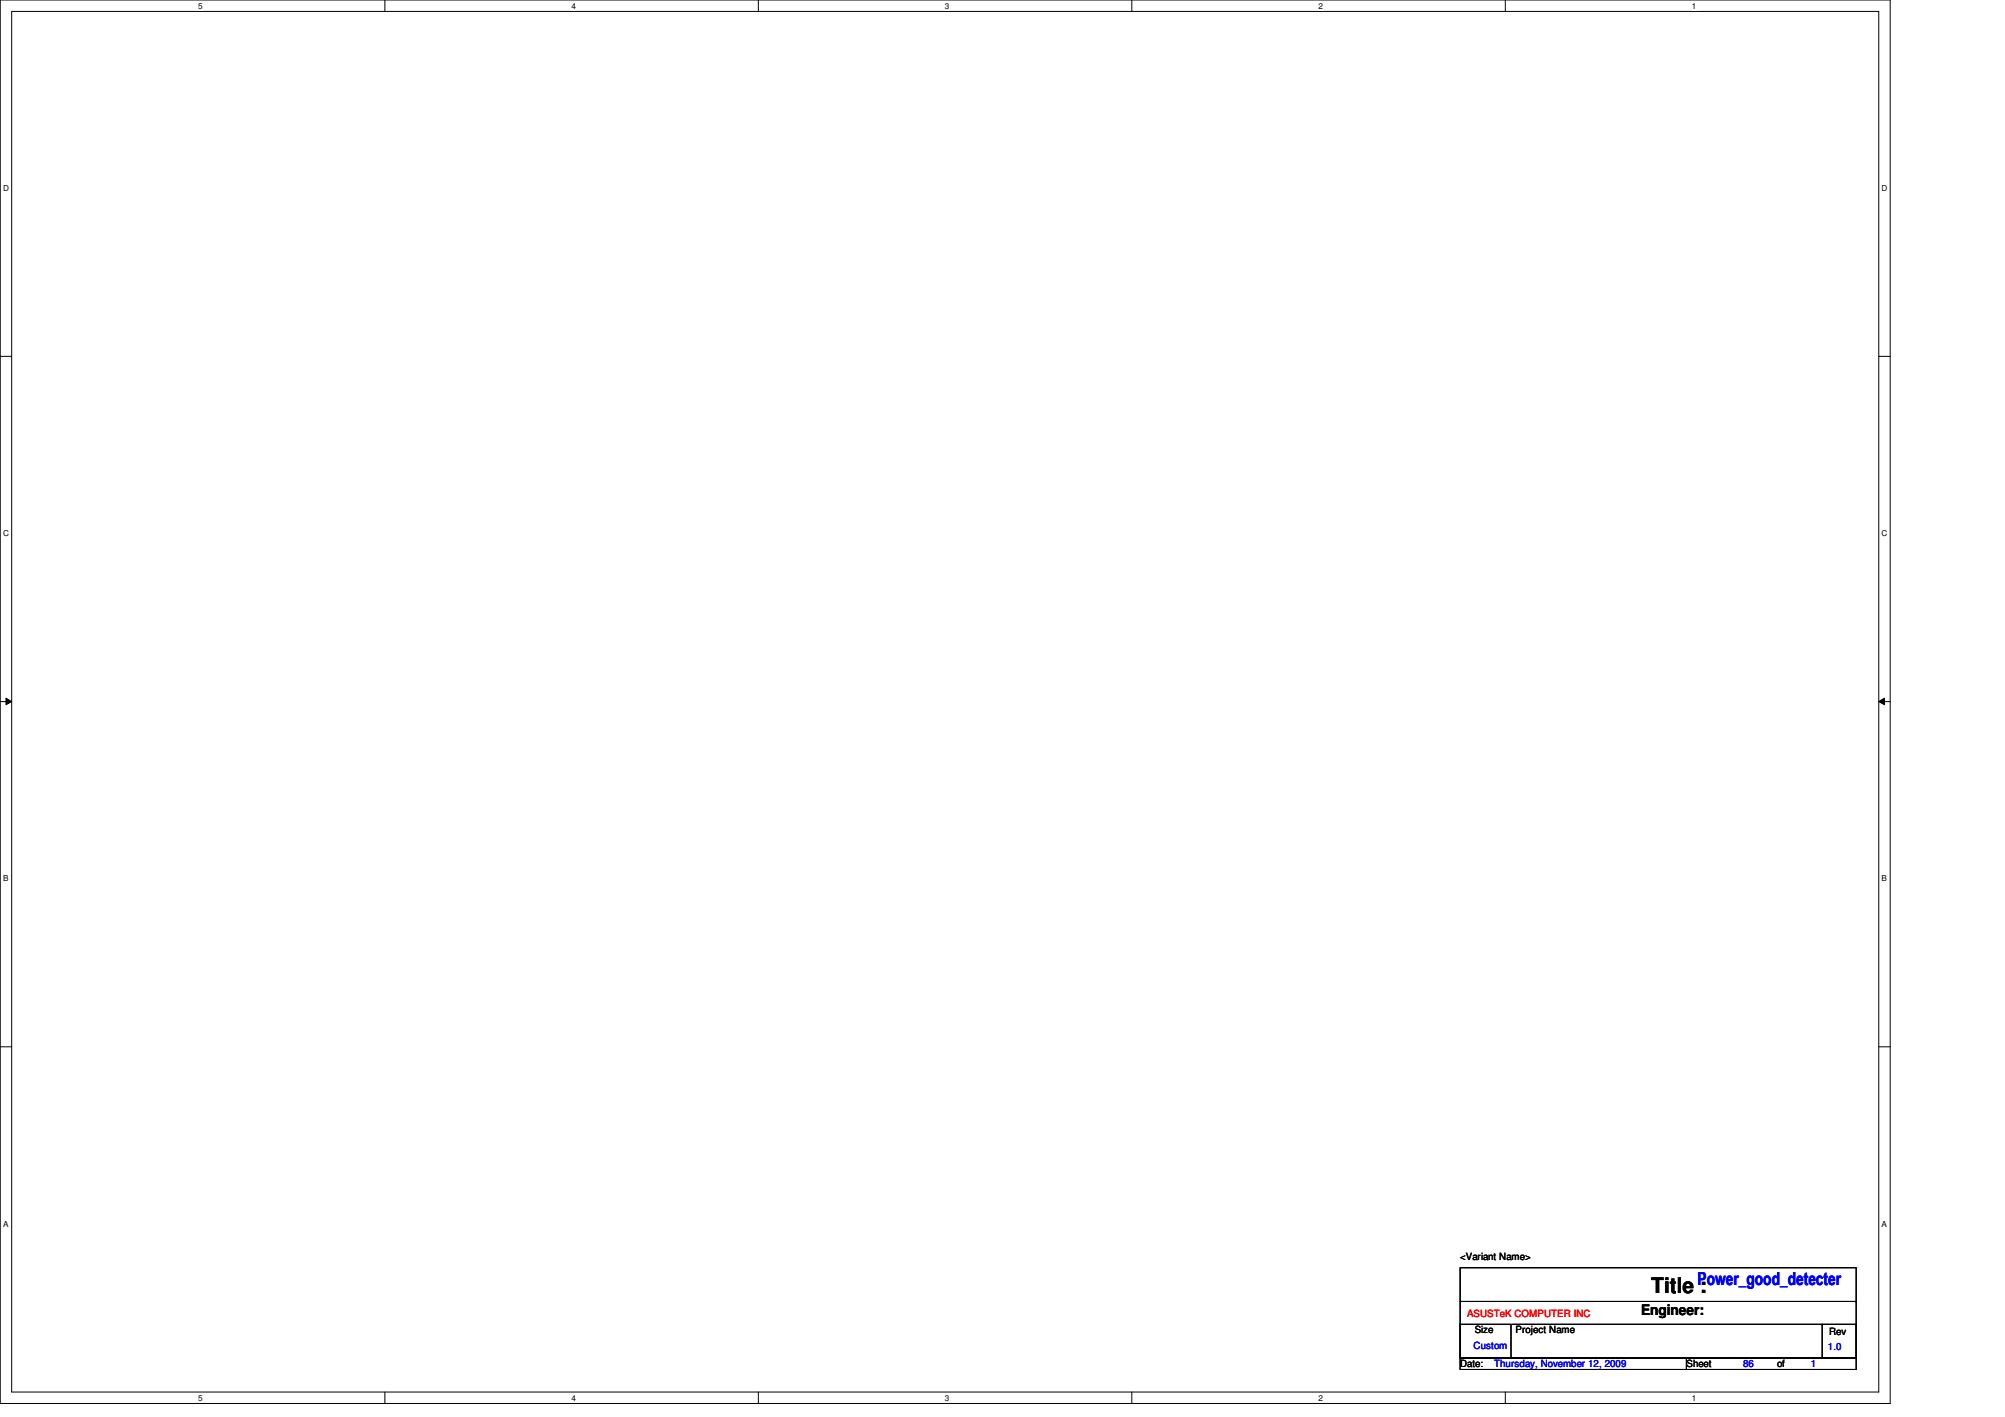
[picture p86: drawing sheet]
<svg xmlns="http://www.w3.org/2000/svg" width="297mm" height="210mm" viewBox="0 0 297 210" stroke-linecap="round" stroke-linejoin="round" font-family="sans-serif">
<defs><g id="words">
<text font-size="3.2" x="244.6" y="191.6">Title :</text>
<text font-size="2.7" fill="#00f" x="251.5" y="190.3">Power_good_detecter</text>
<text font-size="2.2" x="243.1" y="194.8">Engineer:</text>
<g font-size="1.5">
<text x="216.3" y="186.6">&lt;Variant Name&gt;</text>
<text x="218.5" y="197.5">Size</text>
<text x="224.5" y="197.5">Project Name</text>
<text x="271" y="197.7">Rev</text>
<text x="216.3" y="202.5">Date:</text>
<text x="249.8" y="202.5">Sheet</text>
<text x="263.3" y="202.5">of</text>
</g>
<text font-size="1.5" fill="#f00" x="217.3" y="195.2">ASUSTeK COMPUTER INC</text>
<g font-size="1.5" fill="#00f">
<text x="218.3" y="199.9">Custom</text>
<text x="221.4" y="202.5">Thursday, November 12, 2009</text>
<text x="258.2" y="202.5">86</text>
<text x="268.3" y="202.5">1</text>
<text x="270.8" y="200">1.0</text>
</g>
<g font-size="1.2">
<text x="29.4" y="1.3">5</text>
<text x="84.7" y="1.3">4</text>
<text x="140" y="1.3">3</text>
<text x="195.3" y="1.3">2</text>
<text x="250.7" y="1.3">1</text>
<text x=".5" y="28.3">D</text>
<text x="278.8" y="28.3">D</text>
<text x=".5" y="79.4">C</text>
<text x="278.8" y="79.4">C</text>
<text x=".5" y="130.6">B</text>
<text x="278.8" y="130.6">B</text>
<text x=".5" y="181.7">A</text>
<text x="278.8" y="181.7">A</text>
<text x="29.4" y="207.5">5</text>
<text x="84.7" y="207.5">4</text>
<text x="140" y="207.5">3</text>
<text x="195.3" y="207.5">2</text>
<text x="250.7" y="207.5">1</text>
</g>
</g></defs>
<path d="M0 0h280v207.9h-280zM1.7 1.7h276.6v204.5h-276.6z" fill="none" stroke="#000" stroke-width=".15"/>
<g fill="#fff">
<path d="M29.4 .2h.6v1.3h-.6z"/>
<path d="M29.4 206.4h.6v1.3h-.6z"/>
</g>
<path d="M57 0v1.7M57 206.2v1.7" fill="none" stroke="#000" stroke-width=".15"/>
<g fill="#fff">
<path d="M84.7 .2h.6v1.3h-.6z"/>
<path d="M84.7 206.4h.6v1.3h-.6z"/>
</g>
<path d="M112.3 0v1.7M112.3 206.2v1.7" fill="none" stroke="#000" stroke-width=".15"/>
<g fill="#fff">
<path d="M140 .2h.6v1.3h-.6z"/>
<path d="M140 206.4h.6v1.3h-.6z"/>
</g>
<path d="M167.7 0v1.7M167.7 206.2v1.7" fill="none" stroke="#000" stroke-width=".15"/>
<g fill="#fff">
<path d="M195.3 .2h.7v1.3h-.7z"/>
<path d="M195.3 206.4h.7v1.3h-.7z"/>
</g>
<path d="M223 0v1.7M223 206.2v1.7" fill="none" stroke="#000" stroke-width=".15"/>
<g fill="#fff">
<path d="M250.7 .2h.6v1.3h-.6z"/>
<path d="M250.7 206.4h.6v1.3h-.6z"/>
<path d="M.5 27.2h.8v1.4h-.8z"/>
<path d="M278.8 27.2h.8v1.4h-.8z"/>
<path d="M.5 78.3h.8v1.4h-.8z"/>
<path d="M278.8 78.3h.8v1.4h-.8z"/>
</g>
<path d="M0 52.8h1.7M278.3 52.8h1.7" fill="none" stroke="#000" stroke-width=".15"/>
<g fill="#fff">
<path d="M.5 129.5h.7v1.3h-.7z"/>
<path d="M278.8 129.5h.7v1.3h-.7z"/>
</g>
<path d="M0 103.9h1.7M.9 103.4l.8 .5-.8 .5zM278.3 103.9l.9-.5v1zM278.3 103.9h1.7" fill="none" stroke="#000" stroke-width=".15"/>
<path d="M.9 103.4l.8 .5-.8 .5zM278.3 103.9l.9-.5v1z" fill="#000"/>
<g fill="#fff">
<path d="M.5 180.6h.7v1.3h-.7z"/>
<path d="M278.8 180.6h.7v1.3h-.7z"/>
</g>
<path d="M0 155.1h1.7M278.3 155.1h1.7M216.3 187.8h58.7v13.4h-58.7zM216.3 196.2h7.6v5h-7.6zM216.3 192.8h58.7M224 196.2h46M270 196.2h5v5h-5zM270 196.2h.1M275 192.8h.1M216.3 201.2h33.5v1.7h-33.5zM249.8 201.2h25.2v1.7h-25.2z" fill="none" stroke="#000" stroke-width=".15"/>
<use href="#words"/>
</svg>
